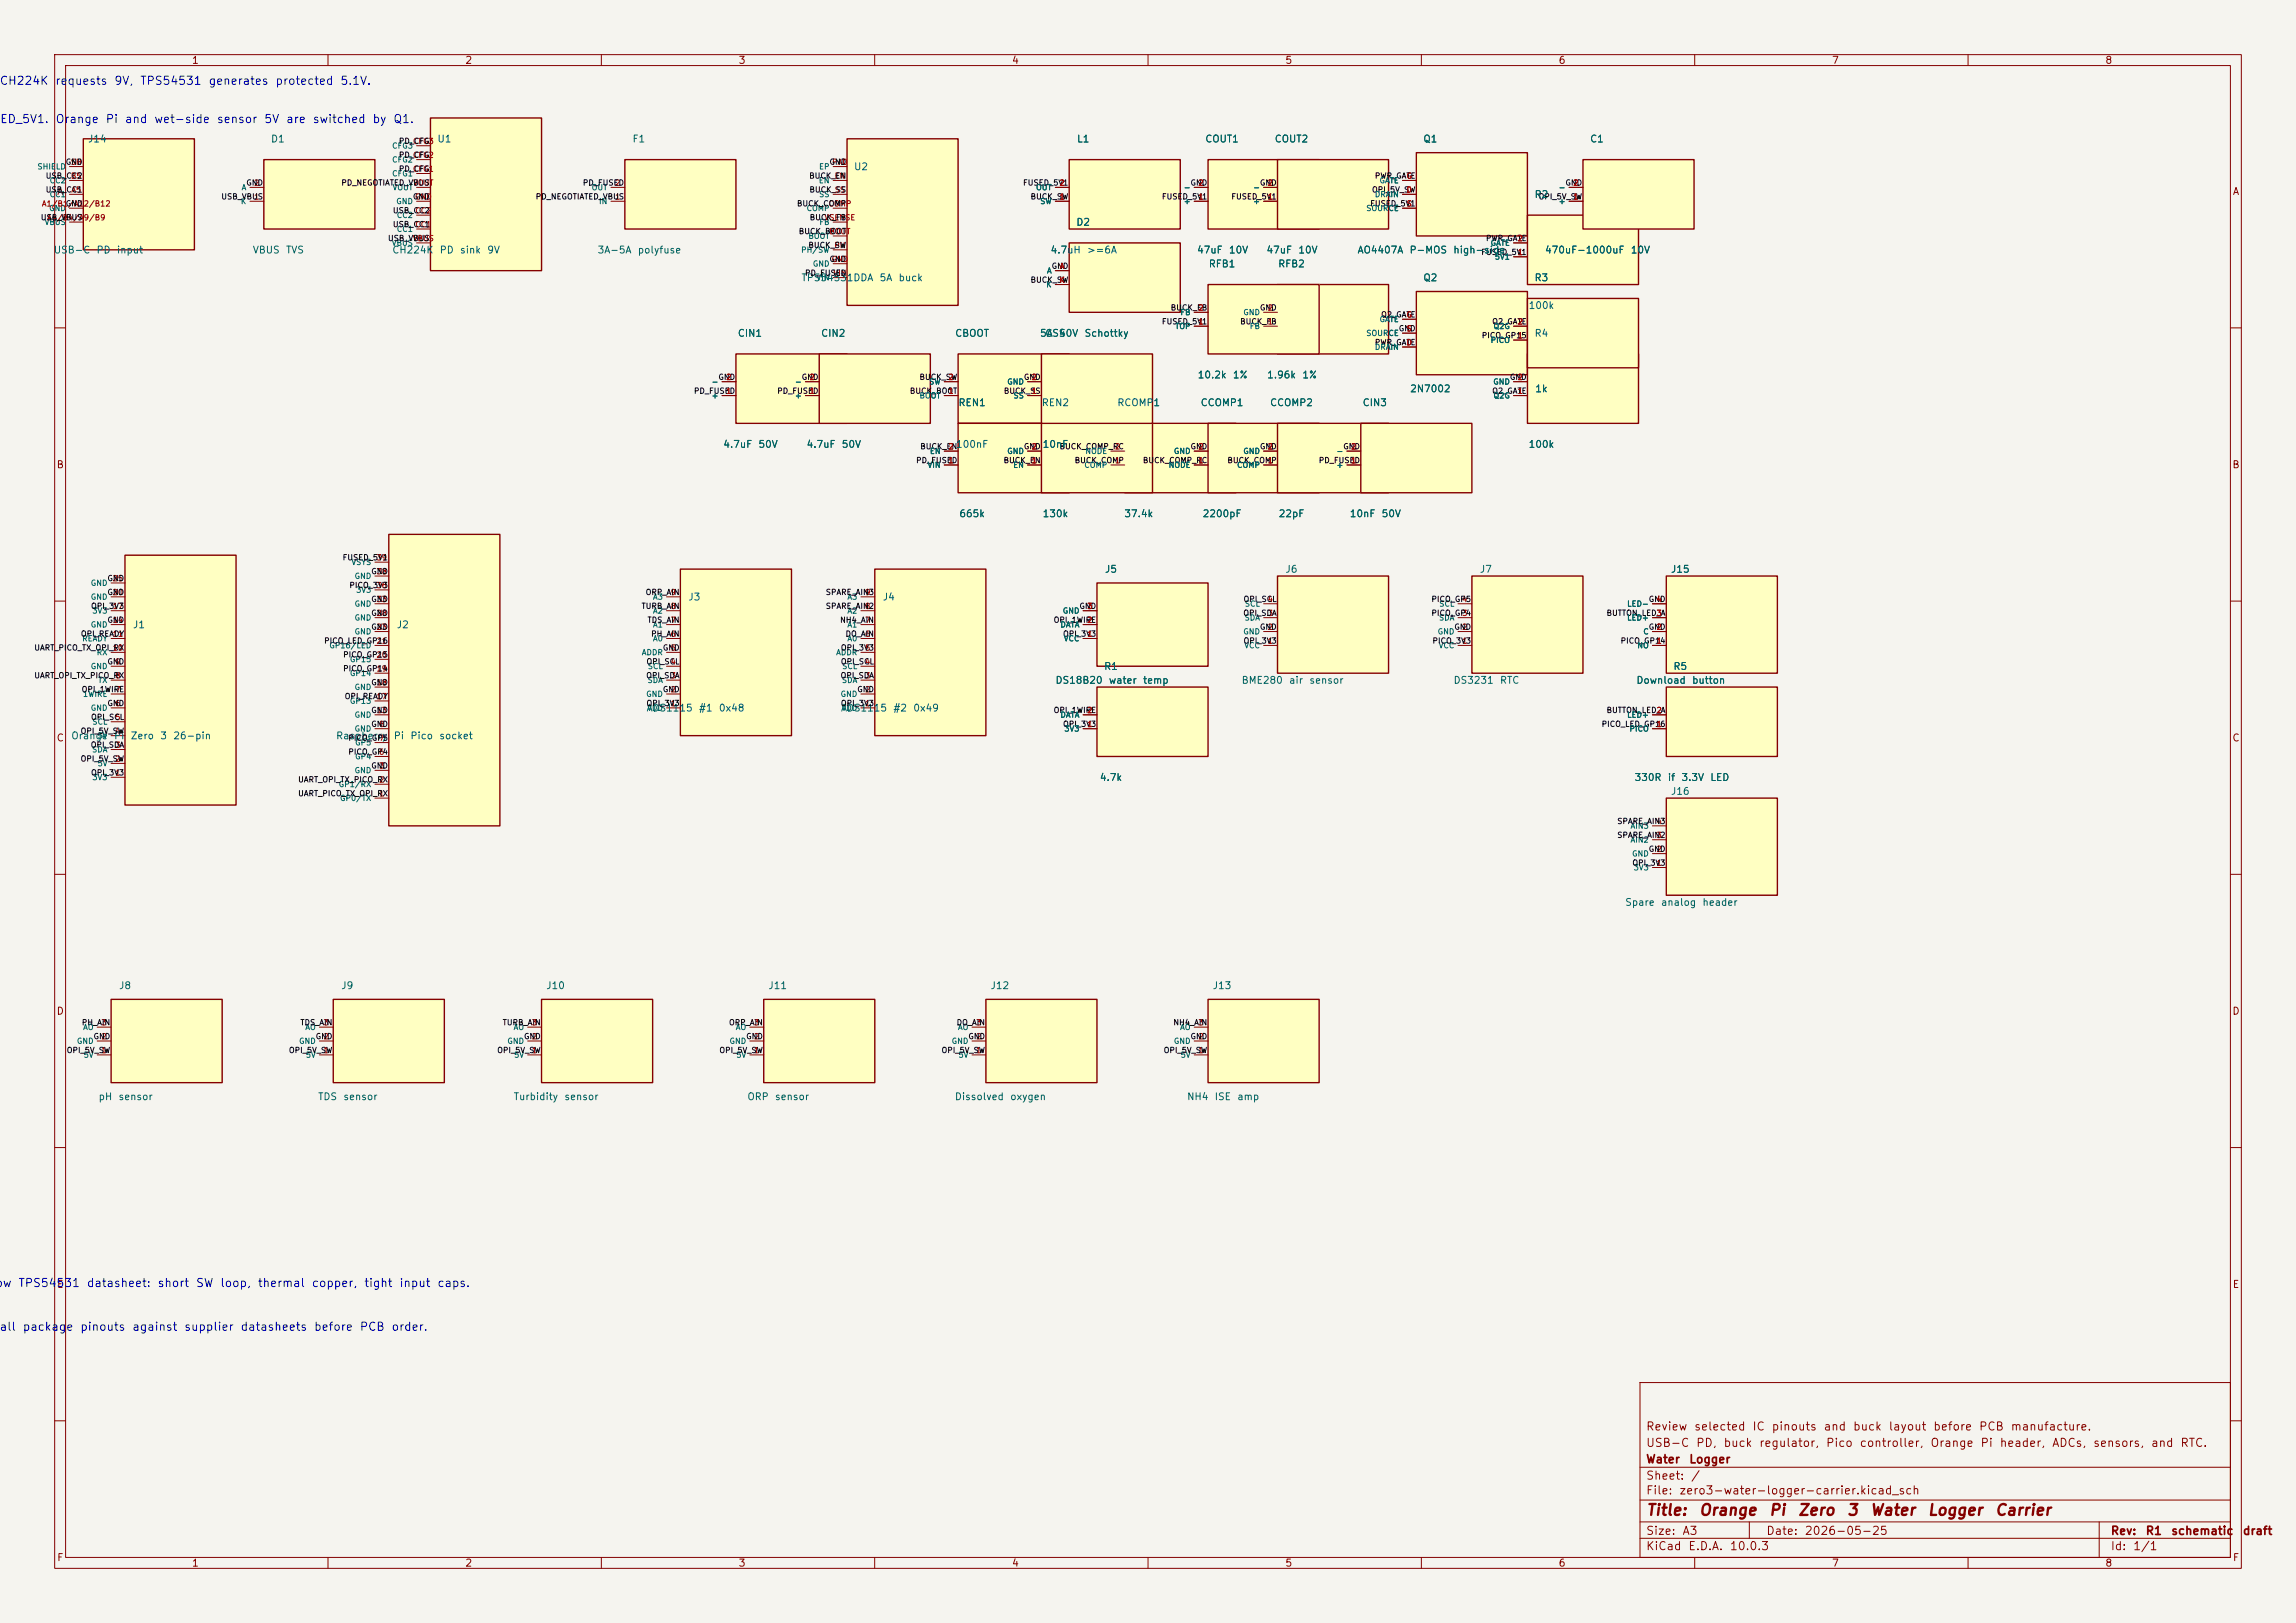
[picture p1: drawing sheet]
<svg xmlns="http://www.w3.org/2000/svg" width="420mm" height="297mm" viewBox="0 0 420 297" stroke-linecap="round" stroke-linejoin="round" font-family="sans-serif">
<defs><g id="words">
<g font-size="2" fill="#840000">
<text x="301" y="277.8">Title:</text>
<text x="310.7" y="277.8">Orange</text>
<text x="323.5" y="277.8">Pi</text>
<text x="328.7" y="277.8">Zero</text>
<text x="337.7" y="277.8">3</text>
<text x="342" y="277.8">Water</text>
<text x="352.5" y="277.8">Logger</text>
<text x="364.8" y="277.8">Carrier</text>
</g>
<g font-size="1.5" fill="#0000c2">
<text x="-.2" y="15.9">CH224K</text>
<text x="10" y="15.9">requests</text>
<text x="20.8" y="15.9">9V,</text>
<text x="25.5" y="15.9">TPS54531</text>
<text x="38" y="15.9">generates</text>
<text x="50.3" y="15.9">protected</text>
<text x="62.1" y="15.9">5.1V.</text>
<text x="-.1" y="22.9">ED_5V1.</text>
<text x="10.1" y="22.9">Orange</text>
<text x="19.2" y="22.9">Pi</text>
<text x="22.7" y="22.9">and</text>
<text x="28.1" y="22.9">wet-side</text>
<text x="39.6" y="22.9">sensor</text>
<text x="48.2" y="22.9">5V</text>
<text x="52.2" y="22.9">are</text>
<text x="57.1" y="22.9">switched</text>
<text x="68" y="22.9">by</text>
<text x="71.8" y="22.9">Q1.</text>
<text x="-1" y="235.9">ow</text>
<text x="3.3" y="235.9">TPS54531</text>
<text x="15.8" y="235.9">datasheet:</text>
<text x="28.7" y="235.9">short</text>
<text x="35.7" y="235.9">SW</text>
<text x="40.2" y="235.9">loop,</text>
<text x="47" y="235.9">thermal</text>
<text x="56.9" y="235.9">copper,</text>
<text x="66.5" y="235.9">tight</text>
<text x="72.9" y="235.9">input</text>
<text x="79.9" y="235.9">caps.</text>
<text x="-.2" y="243.9">all</text>
<text x="4" y="243.9">package</text>
<text x="14.6" y="243.9">pinouts</text>
<text x="24.1" y="243.9">against</text>
<text x="33.6" y="243.9">supplier</text>
<text x="43.9" y="243.9">datasheets</text>
<text x="57.3" y="243.9">before</text>
<text x="65.7" y="243.9">PCB</text>
<text x="71.5" y="243.9">order.</text>
</g>
<g font-size="1.5" fill="#840000">
<text x="301" y="262.1">Review</text>
<text x="309.8" y="262.1">selected</text>
<text x="320.4" y="262.1">IC</text>
<text x="324" y="262.1">pinouts</text>
<text x="333.5" y="262.1">and</text>
<text x="338.8" y="262.1">buck</text>
<text x="345.4" y="262.1">layout</text>
<text x="353.5" y="262.1">before</text>
<text x="361.9" y="262.1">PCB</text>
<text x="367.7" y="262.1">manufacture.</text>
<text x="301" y="268.1">Water</text>
<text x="301" y="265.1">USB-C</text>
<text x="308.9" y="268.1">Logger</text>
<text x="310.1" y="265.1">PD,</text>
<text x="315.2" y="265.1">buck</text>
<text x="321.7" y="265.1">regulator,</text>
<text x="333.9" y="265.1">Pico</text>
<text x="340.1" y="265.1">controller,</text>
<text x="353" y="265.1">Orange</text>
<text x="362.2" y="265.1">Pi</text>
<text x="365.7" y="265.1">header,</text>
<text x="375.3" y="265.1">ADCs,</text>
<text x="382.8" y="265.1">sensors,</text>
<text x="393.4" y="265.1">and</text>
<text x="398.7" y="265.1">RTC.</text>
<text x="301" y="273.8">File:</text>
<text x="301" y="271.1">Sheet:</text>
<text x="307.1" y="273.8">zero3-water-logger-carrier.kicad_sch</text>
<text x="309.2" y="271.1">/</text>
<text x="301" y="281.2">Size:</text>
<text x="307.6" y="281.2">A3</text>
<text x="323" y="281.2">Date:</text>
<text x="330" y="281.2">2026-05-25</text>
<text x="386" y="281.2">Rev:</text>
<text x="392.4" y="281.2">R1</text>
<text x="397" y="281.2">schematic</text>
<text x="410.1" y="281.2">draft</text>
<text x="301" y="284">KiCad</text>
<text x="308.7" y="284">E.D.A.</text>
<text x="316.3" y="284">10.0.3</text>
<text x="386" y="284">Id:</text>
<text x="390.1" y="284">1/1</text>
</g>
<g font-size="1.3" fill="#840000">
<text x="35" y="12">1</text>
<text x="85" y="12">2</text>
<text x="135" y="12">3</text>
<text x="185" y="12">4</text>
<text x="235" y="12">5</text>
<text x="285" y="12">6</text>
<text x="335" y="12">7</text>
<text x="385" y="12">8</text>
<text x="10.3" y="36">A</text>
<text x="408.3" y="36">A</text>
<text x="10.3" y="86">B</text>
<text x="408.2" y="86">B</text>
<text x="10.3" y="136">C</text>
<text x="408.2" y="136">C</text>
<text x="10.3" y="186">D</text>
<text x="408.2" y="186">D</text>
<text x="10.3" y="236">E</text>
<text x="408.3" y="236">E</text>
<text x="10.3" y="286">F</text>
<text x="35" y="287">1</text>
<text x="85" y="287">2</text>
<text x="135" y="287">3</text>
<text x="185" y="287">4</text>
<text x="235" y="287">5</text>
<text x="285" y="287">6</text>
<text x="335" y="287">7</text>
<text x="385" y="287">8</text>
<text x="408.3" y="286">F</text>
</g>
<g font-size="1.3" fill="#006464">
<text x="16" y="26.4">J14</text>
<text x="49.5" y="26.4">D1</text>
<text x="79.9" y="26.4">U1</text>
<text x="115.6" y="26.4">F1</text>
<text x="196.9" y="26.4">L1</text>
<text x="220.4" y="26.4">COUT1</text>
<text x="233.1" y="26.4">COUT2</text>
<text x="260.2" y="26.4">Q1</text>
<text x="290.8" y="26.4">C1</text>
<text x="156.1" y="31.5">U2</text>
<text x="196.8" y="41.6">D2</text>
<text x="280.6" y="36.5">R2</text>
<text x="9.7" y="46.7">USB-C</text>
<text x="17.5" y="46.7">PD</text>
<text x="21.3" y="46.7">input</text>
<text x="46.1" y="46.7">VBUS</text>
<text x="52.2" y="46.7">TVS</text>
<text x="71.7" y="46.7">CH224K</text>
<text x="80.3" y="46.7">PD</text>
<text x="84" y="46.7">sink</text>
<text x="89" y="46.7">9V</text>
<text x="109.2" y="46.7">3A-5A</text>
<text x="116.5" y="46.7">polyfuse</text>
<text x="192.1" y="46.7">4.7uH</text>
<text x="198.7" y="46.7">&gt;=6A</text>
<text x="218.9" y="46.7">47uF</text>
<text x="224.7" y="46.7">10V</text>
<text x="231.6" y="46.7">47uF</text>
<text x="237.4" y="46.7">10V</text>
<text x="248.2" y="46.7">AO4407A</text>
<text x="257.7" y="46.7">P-MOS</text>
<text x="265.7" y="46.7">high-side</text>
<text x="282.5" y="46.7">470uF-1000uF</text>
<text x="298.2" y="46.7">10V</text>
<text x="146.5" y="51.8">TPS54531DDA</text>
<text x="160.8" y="51.8">5A</text>
<text x="164.3" y="51.8">buck</text>
<text x="221" y="49.2">RFB1</text>
<text x="233.7" y="49.2">RFB2</text>
<text x="260.2" y="51.8">Q2</text>
<text x="280.6" y="51.8">R3</text>
<text x="279.5" y="56.9">100k</text>
<text x="134.9" y="61.9">CIN1</text>
<text x="150.1" y="61.9">CIN2</text>
<text x="174.6" y="61.9">CBOOT</text>
<text x="190.1" y="61.9">5A</text>
<text x="191.1" y="61.9">CSS</text>
<text x="193.6" y="61.9">40V</text>
<text x="198.3" y="61.9">Schottky</text>
<text x="280.6" y="61.9">R4</text>
<text x="219" y="69.6">10.2k</text>
<text x="225.4" y="69.6">1%</text>
<text x="231.7" y="69.6">1.96k</text>
<text x="238.1" y="69.6">1%</text>
<text x="175.2" y="74.6">REN1</text>
<text x="190.5" y="74.6">REN2</text>
<text x="204.3" y="74.6">RCOMP1</text>
<text x="219.5" y="74.6">CCOMP1</text>
<text x="232.2" y="74.6">CCOMP2</text>
<text x="249.2" y="74.6">CIN3</text>
<text x="257.8" y="72.1">2N7002</text>
<text x="280.7" y="72.1">1k</text>
<text x="132.2" y="82.3">4.7uF</text>
<text x="138.6" y="82.3">50V</text>
<text x="147.4" y="82.3">4.7uF</text>
<text x="153.9" y="82.3">50V</text>
<text x="174.8" y="82.3">100nF</text>
<text x="190.6" y="82.3">10nF</text>
<text x="279.5" y="82.3">100k</text>
<text x="175.4" y="95">665k</text>
<text x="190.6" y="95">130k</text>
<text x="205.5" y="95">37.4k</text>
<text x="219.9" y="95">2200pF</text>
<text x="233.8" y="95">22pF</text>
<text x="246.8" y="95">10nF</text>
<text x="252.6" y="95">50V</text>
<text x="202" y="105.1">J5</text>
<text x="235" y="105.1">J6</text>
<text x="270.6" y="105.1">J7</text>
<text x="305.5" y="105.1">J15</text>
<text x="125.8" y="110.2">J3</text>
<text x="161.4" y="110.2">J4</text>
<text x="24.2" y="115.3">J1</text>
<text x="72.5" y="115.3">J2</text>
<text x="193" y="125.4">DS18B20</text>
<text x="201.9" y="122.9">R1</text>
<text x="202.7" y="125.4">water</text>
<text x="209" y="125.4">temp</text>
<text x="227" y="125.4">BME280</text>
<text x="235.7" y="125.4">air</text>
<text x="239.4" y="125.4">sensor</text>
<text x="265.8" y="125.4">DS3231</text>
<text x="274.3" y="125.4">RTC</text>
<text x="299.2" y="125.4">Download</text>
<text x="306" y="122.9">R5</text>
<text x="309.4" y="125.4">button</text>
<text x="118.2" y="130.5">ADS1115</text>
<text x="127.7" y="130.5">#1</text>
<text x="131.4" y="130.5">0x48</text>
<text x="153.7" y="130.5">ADS1115</text>
<text x="163.3" y="130.5">#2</text>
<text x="166.9" y="130.5">0x49</text>
<text x="12.9" y="135.6">Orange</text>
<text x="20.8" y="135.6">Pi</text>
<text x="23.8" y="135.6">Zero</text>
<text x="29.2" y="135.6">3</text>
<text x="31.6" y="135.6">26-pin</text>
<text x="61.4" y="135.6">Raspberry</text>
<text x="71.9" y="135.6">Pi</text>
<text x="75" y="135.6">Pico</text>
<text x="80.2" y="135.6">socket</text>
<text x="201.1" y="143.2">4.7k</text>
<text x="298.9" y="143.2">330R</text>
<text x="305" y="143.2">if</text>
<text x="307.5" y="143.2">3.3V</text>
<text x="312.7" y="143.2">LED</text>
<text x="305.5" y="145.8">J16</text>
<text x="297.2" y="166.1">Spare</text>
<text x="303.7" y="166.1">analog</text>
<text x="311.3" y="166.1">header</text>
<text x="21.7" y="181.3">J8</text>
<text x="62.3" y="181.3">J9</text>
<text x="99.8" y="181.3">J10</text>
<text x="140.4" y="181.3">J11</text>
<text x="181.1" y="181.3">J12</text>
<text x="221.7" y="181.3">J13</text>
<text x="17.9" y="201.6">pH</text>
<text x="21.6" y="201.6">sensor</text>
<text x="58.1" y="201.6">TDS</text>
<text x="62.7" y="201.6">sensor</text>
<text x="93.8" y="201.6">Turbidity</text>
<text x="103.1" y="201.6">sensor</text>
<text x="136.6" y="201.6">ORP</text>
<text x="141.6" y="201.6">sensor</text>
<text x="174.6" y="201.6">Dissolved</text>
<text x="184.7" y="201.6">oxygen</text>
<text x="217" y="201.6">NH4</text>
<text x="222.1" y="201.6">ISE</text>
<text x="226.2" y="201.6">amp</text>
</g>
<g font-size="1" fill="#006464">
<text x="71.6" y="30">CFG2</text>
<text x="71.6" y="27.4">CFG3</text>
<text x="6.7" y="31.2">SHIELD</text>
<text x="9" y="33.8">CC2</text>
<text x="44.1" y="35.1">A</text>
<text x="71.6" y="32.5">CFG1</text>
<text x="71.7" y="35.1">VOUT</text>
<text x="108.1" y="35.1">OUT</text>
<text x="149.7" y="33.8">EN</text>
<text x="149.7" y="31.2">EP</text>
<text x="189.4" y="35.1">OUT</text>
<text x="216.4" y="35.1">-</text>
<text x="229.1" y="35.1">-</text>
<text x="252.3" y="33.8">GATE</text>
<text x="285" y="35.1">-</text>
<text x="8.1" y="41.4">VBUS</text>
<text x="8.9" y="38.9">GND</text>
<text x="9" y="36.3">CC1</text>
<text x="44" y="37.6">K</text>
<text x="72.4" y="37.6">GND</text>
<text x="72.5" y="40.1">CC2</text>
<text x="109.5" y="37.6">IN</text>
<text x="147.4" y="38.9">COMP</text>
<text x="149.7" y="36.3">SS</text>
<text x="149.8" y="41.4">FB</text>
<text x="190.2" y="37.6">SW</text>
<text x="216.4" y="37.6">+</text>
<text x="229.1" y="37.6">+</text>
<text x="249.8" y="38.9">SOURCE</text>
<text x="251.4" y="36.3">DRAIN</text>
<text x="285" y="37.6">+</text>
<text x="71.6" y="45.2">VBUS</text>
<text x="72.5" y="42.7">CC1</text>
<text x="146.4" y="46.5">PH/SW</text>
<text x="147.8" y="43.9">BOOT</text>
<text x="272.6" y="45.2">GATE</text>
<text x="273.3" y="47.8">5V1</text>
<text x="148.6" y="49">GND</text>
<text x="149.3" y="51.6">VIN</text>
<text x="191.3" y="52.8">K</text>
<text x="191.4" y="50.3">A</text>
<text x="215.8" y="57.9">FB</text>
<text x="227.3" y="57.9">GND</text>
<text x="252.3" y="59.2">GATE</text>
<text x="214.9" y="60.5">TOP</text>
<text x="228.5" y="60.5">FB</text>
<text x="249.8" y="61.7">SOURCE</text>
<text x="251.4" y="64.3">DRAIN</text>
<text x="272.6" y="63">PICO</text>
<text x="273.1" y="60.5">Q2G</text>
<text x="130.1" y="70.6">-</text>
<text x="145.3" y="70.6">-</text>
<text x="169.9" y="70.6">SW</text>
<text x="184.1" y="70.6">GND</text>
<text x="273" y="70.6">GND</text>
<text x="130.1" y="73.2">+</text>
<text x="145.3" y="73.2">+</text>
<text x="168.1" y="73.2">BOOT</text>
<text x="185.3" y="73.2">SS</text>
<text x="273.1" y="73.2">Q2G</text>
<text x="170" y="83.3">EN</text>
<text x="184.1" y="83.3">GND</text>
<text x="198.4" y="83.3">NODE</text>
<text x="214.6" y="83.3">GND</text>
<text x="227.3" y="83.3">GND</text>
<text x="244.4" y="83.3">-</text>
<text x="169.6" y="85.9">VIN</text>
<text x="185.2" y="85.9">EN</text>
<text x="198.2" y="85.9">COMP</text>
<text x="213.7" y="85.9">NODE</text>
<text x="226.2" y="85.9">COMP</text>
<text x="244.4" y="85.9">+</text>
<text x="16.5" y="107.4">GND</text>
<text x="64.2" y="103.6">VSYS</text>
<text x="64.8" y="106.2">GND</text>
<text x="16.5" y="110">GND</text>
<text x="16.8" y="112.5">3V3</text>
<text x="64.8" y="113.8">GND</text>
<text x="64.8" y="111.3">GND</text>
<text x="65.1" y="108.7">3V3</text>
<text x="119.3" y="112.5">A2</text>
<text x="119.3" y="110">A3</text>
<text x="154.9" y="112.5">A2</text>
<text x="154.9" y="110">A3</text>
<text x="194.3" y="112.5">GND</text>
<text x="227.6" y="113.8">SDA</text>
<text x="227.6" y="111.3">SCL</text>
<text x="263.1" y="113.8">SDA</text>
<text x="263.2" y="111.3">SCL</text>
<text x="297.5" y="113.8">LED+</text>
<text x="297.5" y="111.3">LED-</text>
<text x="14.9" y="117.6">READY</text>
<text x="16.5" y="115.1">GND</text>
<text x="60.1" y="118.9">GP16/LED</text>
<text x="64.8" y="116.3">GND</text>
<text x="119.3" y="117.6">A0</text>
<text x="119.3" y="115.1">A1</text>
<text x="154.9" y="117.6">A0</text>
<text x="154.9" y="115.1">A1</text>
<text x="193.9" y="115.1">DATA</text>
<text x="194.5" y="117.6">VCC</text>
<text x="227.3" y="116.3">GND</text>
<text x="227.5" y="118.9">VCC</text>
<text x="262.9" y="116.3">GND</text>
<text x="263.1" y="118.9">VCC</text>
<text x="299.4" y="118.9">NO</text>
<text x="300.5" y="116.3">C</text>
<text x="16.5" y="122.7">GND</text>
<text x="17.6" y="120.1">RX</text>
<text x="17.8" y="125.2">TX</text>
<text x="63.9" y="124">GP14</text>
<text x="63.9" y="121.4">GP15</text>
<text x="117.3" y="120.1">ADDR</text>
<text x="118.3" y="125.2">SDA</text>
<text x="118.4" y="122.7">SCL</text>
<text x="152.9" y="120.1">ADDR</text>
<text x="153.9" y="125.2">SDA</text>
<text x="154" y="122.7">SCL</text>
<text x="15.1" y="127.8">1WIRE</text>
<text x="16.5" y="130.3">GND</text>
<text x="63.9" y="129">GP13</text>
<text x="64.8" y="131.6">GND</text>
<text x="64.8" y="126.5">GND</text>
<text x="118.1" y="127.8">GND</text>
<text x="118.3" y="130.3">VDD</text>
<text x="153.7" y="127.8">GND</text>
<text x="153.9" y="130.3">VDD</text>
<text x="193.9" y="131.6">DATA</text>
<text x="297.5" y="131.6">LED+</text>
<text x="16.7" y="137.9">SDA</text>
<text x="16.8" y="132.8">SCL</text>
<text x="17.7" y="135.4">5V</text>
<text x="64.8" y="134.1">GND</text>
<text x="64.9" y="136.7">GP5</text>
<text x="194.6" y="134.1">3V3</text>
<text x="298" y="134.1">PICO</text>
<text x="16.8" y="143">3V3</text>
<text x="17.7" y="140.5">5V</text>
<text x="64.8" y="141.7">GND</text>
<text x="64.9" y="139.2">GP4</text>
<text x="61.9" y="144.3">GP1/RX</text>
<text x="62.1" y="146.8">GP0/TX</text>
<text x="298.2" y="154.4">AIN2</text>
<text x="298.2" y="151.9">AIN3</text>
<text x="298.4" y="157">GND</text>
<text x="298.7" y="159.5">3V3</text>
<text x="14" y="191.3">GND</text>
<text x="15.1" y="188.7">AO</text>
<text x="54.6" y="191.3">GND</text>
<text x="55.8" y="188.7">AO</text>
<text x="92.7" y="191.3">GND</text>
<text x="93.9" y="188.7">AO</text>
<text x="133.3" y="191.3">GND</text>
<text x="134.5" y="188.7">AO</text>
<text x="174" y="191.3">GND</text>
<text x="175.1" y="188.7">AO</text>
<text x="214.6" y="191.3">GND</text>
<text x="215.8" y="188.7">AO</text>
<text x="15.2" y="193.8">5V</text>
<text x="55.8" y="193.8">5V</text>
<text x="93.9" y="193.8">5V</text>
<text x="134.6" y="193.8">5V</text>
<text x="175.2" y="193.8">5V</text>
<text x="215.9" y="193.8">5V</text>
</g>
<g font-size="1" fill="#0f0f0f">
<text x="72.9" y="29.1">PD_CFG</text>
<text x="72.9" y="26.6">PD_CFG</text>
<text x="8.3" y="35.5">USB_CC1</text>
<text x="8.3" y="32.9">USB_CC2</text>
<text x="11.9" y="30.4">GND</text>
<text x="45" y="34.2">GND</text>
<text x="62.3" y="34.2">PD_NEGOTIATED_VBUS</text>
<text x="72.9" y="31.7">PD_CFG</text>
<text x="106.5" y="34.2">PD_FUSED</text>
<text x="147.9" y="32.9">BUCK_EN</text>
<text x="148" y="35.5">BUCK_SS</text>
<text x="151.6" y="30.4">GND</text>
<text x="187" y="34.2">FUSED_5V1</text>
<text x="217.7" y="34.2">GND</text>
<text x="230.4" y="34.2">GND</text>
<text x="250.9" y="35.5">OPI_5V_SW</text>
<text x="251.4" y="32.9">PWR_GATE</text>
<text x="286.3" y="34.2">GND</text>
<text x="7.4" y="40.5">USB_VBUS</text>
<text x="11.9" y="38">GND</text>
<text x="40.4" y="36.7">USB_VBUS</text>
<text x="71.8" y="41.8">USB_CC1</text>
<text x="71.8" y="39.3">USB_CC2</text>
<text x="75.4" y="36.7">GND</text>
<text x="97.9" y="36.7">PD_NEGOTIATED_VBUS</text>
<text x="145.7" y="38">BUCK_COMP</text>
<text x="148" y="40.5">BUCK_FB</text>
<text x="188.4" y="36.7">BUCK_SW</text>
<text x="212.4" y="36.7">FUSED_5V1</text>
<text x="225.1" y="36.7">FUSED_5V1</text>
<text x="250.5" y="38">FUSED_5V1</text>
<text x="281.4" y="36.7">OPI_5V_SW</text>
<text x="70.9" y="44.4">USB_VBUS</text>
<text x="146" y="43.1">BUCK_BOOT</text>
<text x="147.8" y="45.6">BUCK_SW</text>
<text x="270.9" y="46.9">FUSED_5V1</text>
<text x="271.7" y="44.4">PWR_GATE</text>
<text x="147.2" y="50.7">PD_FUSED</text>
<text x="151.6" y="48.2">GND</text>
<text x="188.4" y="52">BUCK_SW</text>
<text x="192.3" y="49.4">GND</text>
<text x="212.4" y="59.6">FUSED_5V1</text>
<text x="214.1" y="57.1">BUCK_FB</text>
<text x="226.8" y="59.6">BUCK_FB</text>
<text x="230.4" y="57.1">GND</text>
<text x="252.5" y="58.3">Q2_GATE</text>
<text x="272.9" y="59.6">Q2_GATE</text>
<text x="251.4" y="63.4">PWR_GATE</text>
<text x="255.8" y="60.9">GND</text>
<text x="271" y="62.1">PICO_GP15</text>
<text x="131.3" y="69.8">GND</text>
<text x="146.6" y="69.8">GND</text>
<text x="168.1" y="69.8">BUCK_SW</text>
<text x="187.2" y="69.8">GND</text>
<text x="276.1" y="69.8">GND</text>
<text x="126.8" y="72.3">PD_FUSED</text>
<text x="142.1" y="72.3">PD_FUSED</text>
<text x="166.3" y="72.3">BUCK_BOOT</text>
<text x="183.5" y="72.3">BUCK_SS</text>
<text x="272.9" y="72.3">Q2_GATE</text>
<text x="168.2" y="82.5">BUCK_EN</text>
<text x="187.2" y="82.5">GND</text>
<text x="193.7" y="82.5">BUCK_COMP_RC</text>
<text x="217.7" y="82.5">GND</text>
<text x="230.4" y="82.5">GND</text>
<text x="245.6" y="82.5">GND</text>
<text x="167.5" y="85">PD_FUSED</text>
<text x="183.5" y="85">BUCK_EN</text>
<text x="196.5" y="85">BUCK_COMP</text>
<text x="209" y="85">BUCK_COMP_RC</text>
<text x="224.4" y="85">BUCK_COMP</text>
<text x="241.1" y="85">PD_FUSED</text>
<text x="19.6" y="106.6">GND</text>
<text x="62.6" y="102.8">FUSED_5V1</text>
<text x="63.8" y="107.9">PICO_3V3</text>
<text x="67.8" y="105.3">GND</text>
<text x="16.6" y="111.7">OPI_3V3</text>
<text x="19.6" y="109.1">GND</text>
<text x="67.8" y="112.9">GND</text>
<text x="67.8" y="110.4">GND</text>
<text x="117.3" y="111.7">TURB_AIN</text>
<text x="118" y="109.1">ORP_AIN</text>
<text x="151" y="111.7">SPARE_AIN2</text>
<text x="151" y="109.1">SPARE_AIN3</text>
<text x="197.4" y="111.7">GND</text>
<text x="227.3" y="112.9">OPI_SDA</text>
<text x="227.4" y="110.4">OPI_SCL</text>
<text x="261.7" y="112.9">PICO_GP4</text>
<text x="261.7" y="110.4">PICO_GP5</text>
<text x="293.8" y="112.9">BUTTON_LED_A</text>
<text x="301.5" y="110.4">GND</text>
<text x="6.2" y="119.3">UART_PICO_TX_OPI_RX</text>
<text x="14.7" y="116.7">OPI_READY</text>
<text x="19.6" y="114.2">GND</text>
<text x="59.2" y="118">PICO_LED_GP16</text>
<text x="67.8" y="115.5">GND</text>
<text x="118.3" y="114.2">TDS_AIN</text>
<text x="119" y="116.7">PH_AIN</text>
<text x="121.2" y="119.3">GND</text>
<text x="153.6" y="114.2">NH4_AIN</text>
<text x="153.7" y="119.3">OPI_3V3</text>
<text x="154.6" y="116.7">DO_AIN</text>
<text x="192.6" y="114.2">OPI_1WIRE</text>
<text x="194.4" y="116.7">OPI_3V3</text>
<text x="227.4" y="118">OPI_3V3</text>
<text x="230.4" y="115.5">GND</text>
<text x="261.9" y="118">PICO_3V3</text>
<text x="265.9" y="115.5">GND</text>
<text x="296.4" y="118">PICO_GP14</text>
<text x="301.5" y="115.5">GND</text>
<text x="6.2" y="124.4">UART_OPI_TX_PICO_RX</text>
<text x="19.6" y="121.8">GND</text>
<text x="62.7" y="123.1">PICO_GP14</text>
<text x="62.7" y="120.6">PICO_GP15</text>
<text x="67.8" y="125.6">GND</text>
<text x="118.1" y="124.4">OPI_SDA</text>
<text x="118.2" y="121.8">OPI_SCL</text>
<text x="153.7" y="124.4">OPI_SDA</text>
<text x="153.7" y="121.8">OPI_SCL</text>
<text x="14.8" y="126.9">OPI_1WIRE</text>
<text x="16.6" y="132">OPI_SCL</text>
<text x="19.6" y="129.4">GND</text>
<text x="63" y="128.2">OPI_READY</text>
<text x="67.8" y="130.7">GND</text>
<text x="118.2" y="129.4">OPI_3V3</text>
<text x="121.2" y="126.9">GND</text>
<text x="153.7" y="129.4">OPI_3V3</text>
<text x="156.7" y="126.9">GND</text>
<text x="192.6" y="130.7">OPI_1WIRE</text>
<text x="293.8" y="130.7">BUTTON_LED_A</text>
<text x="14.7" y="134.5">OPI_5V_SW</text>
<text x="16.5" y="137.1">OPI_SDA</text>
<text x="63.6" y="135.8">PICO_GP5</text>
<text x="67.8" y="133.3">GND</text>
<text x="194.4" y="133.3">OPI_3V3</text>
<text x="292.9" y="133.3">PICO_LED_GP16</text>
<text x="14.7" y="139.6">OPI_5V_SW</text>
<text x="16.6" y="142.1">OPI_3V3</text>
<text x="54.4" y="143.4">UART_OPI_TX_PICO_RX</text>
<text x="63.6" y="138.3">PICO_GP4</text>
<text x="67.8" y="140.9">GND</text>
<text x="54.4" y="146">UART_PICO_TX_OPI_RX</text>
<text x="295.7" y="153.6">SPARE_AIN2</text>
<text x="295.7" y="151">SPARE_AIN3</text>
<text x="298.5" y="158.7">OPI_3V3</text>
<text x="301.5" y="156.1">GND</text>
<text x="14.9" y="187.9">PH_AIN</text>
<text x="17" y="190.4">GND</text>
<text x="54.8" y="187.9">TDS_AIN</text>
<text x="57.7" y="190.4">GND</text>
<text x="91.9" y="187.9">TURB_AIN</text>
<text x="95.8" y="190.4">GND</text>
<text x="133.3" y="187.9">ORP_AIN</text>
<text x="136.4" y="190.4">GND</text>
<text x="174.9" y="187.9">DO_AIN</text>
<text x="177" y="190.4">GND</text>
<text x="214.5" y="187.9">NH4_AIN</text>
<text x="217.7" y="190.4">GND</text>
<text x="12.1" y="192.9">OPI_5V_SW</text>
<text x="52.8" y="192.9">OPI_5V_SW</text>
<text x="90.9" y="192.9">OPI_5V_SW</text>
<text x="131.5" y="192.9">OPI_5V_SW</text>
<text x="172.1" y="192.9">OPI_5V_SW</text>
<text x="212.8" y="192.9">OPI_5V_SW</text>
</g>
<g font-size="1" fill="#a90000">
<text x="75.4" y="29.1">CFG2</text>
<text x="75.4" y="26.6">CFG3</text>
<text x="12.8" y="30.4">SH</text>
<text x="12.9" y="32.9">B5</text>
<text x="12.9" y="35.5">A5</text>
<text x="46.4" y="34.2">2</text>
<text x="75.4" y="31.7">CFG1</text>
<text x="75.5" y="34.2">VOUT</text>
<text x="112.4" y="34.2">2</text>
<text x="152.1" y="30.4">PAD</text>
<text x="152.6" y="32.9">EN</text>
<text x="152.6" y="35.5">SS</text>
<text x="193.7" y="34.2">2</text>
<text x="219.1" y="34.2">2</text>
<text x="231.8" y="34.2">2</text>
<text x="257.2" y="35.5">D</text>
<text x="257.2" y="32.9">G</text>
<text x="287.7" y="34.2">2</text>
<text x="7.6" y="38">A1/B1/A12/B12</text>
<text x="8.5" y="40.6">A4/B4/A9/B9</text>
<text x="46.4" y="36.8">1</text>
<text x="75.9" y="41.8">CC1</text>
<text x="75.9" y="39.3">CC2</text>
<text x="112.4" y="36.8">1</text>
<text x="150.7" y="40.6">VSENSE</text>
<text x="151.4" y="38">COMP</text>
<text x="193.7" y="36.8">1</text>
<text x="219.1" y="36.8">1</text>
<text x="231.8" y="36.8">1</text>
<text x="257.2" y="38">S</text>
<text x="287.7" y="36.8">1</text>
<text x="75.4" y="44.4">VBUS</text>
<text x="151.6" y="43.1">BOOT</text>
<text x="152.5" y="45.6">PH</text>
<text x="277.5" y="46.9">1</text>
<text x="277.5" y="44.4">2</text>
<text x="152.4" y="50.7">VIN</text>
<text x="193.7" y="52">K</text>
<text x="193.8" y="49.5">A</text>
<text x="219.1" y="59.6">1</text>
<text x="219.1" y="57.1">2</text>
<text x="231.8" y="59.6">1</text>
<text x="231.8" y="57.1">2</text>
<text x="257.2" y="58.3">G</text>
<text x="277.5" y="59.6">2</text>
<text x="257.2" y="63.4">D</text>
<text x="257.2" y="60.9">S</text>
<text x="277.5" y="62.2">1</text>
<text x="132.7" y="69.8">2</text>
<text x="148" y="69.8">2</text>
<text x="173.4" y="69.8">2</text>
<text x="188.6" y="69.8">2</text>
<text x="277.5" y="69.8">2</text>
<text x="132.7" y="72.3">1</text>
<text x="148" y="72.3">1</text>
<text x="173.4" y="72.3">1</text>
<text x="188.6" y="72.3">1</text>
<text x="277.5" y="72.3">1</text>
<text x="173.4" y="82.5">2</text>
<text x="188.6" y="82.5">2</text>
<text x="203.9" y="82.5">2</text>
<text x="219.1" y="82.5">2</text>
<text x="231.8" y="82.5">2</text>
<text x="247" y="82.5">2</text>
<text x="173.4" y="85">1</text>
<text x="188.6" y="85">1</text>
<text x="203.9" y="85">1</text>
<text x="219.1" y="85">1</text>
<text x="231.8" y="85">1</text>
<text x="247" y="85">1</text>
<text x="20.5" y="106.6">25</text>
<text x="68.8" y="107.9">36</text>
<text x="68.8" y="105.3">38</text>
<text x="68.8" y="102.8">39</text>
<text x="20.5" y="111.7">17</text>
<text x="20.5" y="109.1">20</text>
<text x="68.8" y="113">28</text>
<text x="68.8" y="110.4">33</text>
<text x="122.6" y="111.7">8</text>
<text x="122.6" y="109.1">9</text>
<text x="158.1" y="111.7">8</text>
<text x="158.1" y="109.1">9</text>
<text x="198.8" y="111.7">3</text>
<text x="231.8" y="113">3</text>
<text x="231.8" y="110.4">4</text>
<text x="267.4" y="113">3</text>
<text x="267.4" y="110.4">4</text>
<text x="302.9" y="113">3</text>
<text x="302.9" y="110.4">4</text>
<text x="20.5" y="119.3">10</text>
<text x="20.5" y="116.8">11</text>
<text x="20.5" y="114.2">14</text>
<text x="68.8" y="118">21</text>
<text x="68.8" y="115.5">23</text>
<text x="122.6" y="119.3">5</text>
<text x="122.6" y="116.8">6</text>
<text x="122.6" y="114.2">7</text>
<text x="158.1" y="119.3">5</text>
<text x="158.1" y="116.8">6</text>
<text x="158.1" y="114.2">7</text>
<text x="198.8" y="116.8">1</text>
<text x="198.8" y="114.2">2</text>
<text x="231.8" y="118">1</text>
<text x="231.8" y="115.5">2</text>
<text x="267.4" y="118">1</text>
<text x="267.4" y="115.5">2</text>
<text x="302.9" y="118">1</text>
<text x="302.9" y="115.5">2</text>
<text x="21" y="124.4">8</text>
<text x="21" y="121.8">9</text>
<text x="68.8" y="125.7">18</text>
<text x="68.8" y="123.1">19</text>
<text x="68.8" y="120.6">20</text>
<text x="122.6" y="124.4">3</text>
<text x="122.6" y="121.8">4</text>
<text x="158.1" y="124.4">3</text>
<text x="158.1" y="121.8">4</text>
<text x="21" y="129.5">6</text>
<text x="21" y="126.9">7</text>
<text x="68.8" y="130.7">13</text>
<text x="68.8" y="128.2">17</text>
<text x="122.6" y="129.5">1</text>
<text x="122.6" y="126.9">2</text>
<text x="158.1" y="129.5">1</text>
<text x="158.1" y="126.9">2</text>
<text x="198.8" y="130.7">2</text>
<text x="302.9" y="130.7">2</text>
<text x="21" y="137.1">3</text>
<text x="21" y="134.5">4</text>
<text x="21" y="132">5</text>
<text x="69.2" y="135.8">7</text>
<text x="69.2" y="133.3">8</text>
<text x="198.8" y="133.3">1</text>
<text x="302.9" y="133.3">1</text>
<text x="21" y="142.2">1</text>
<text x="21" y="139.6">2</text>
<text x="69.2" y="143.4">2</text>
<text x="69.2" y="140.9">3</text>
<text x="69.2" y="138.4">6</text>
<text x="69.2" y="146">1</text>
<text x="302.9" y="153.6">3</text>
<text x="302.9" y="151.1">4</text>
<text x="302.9" y="158.7">1</text>
<text x="302.9" y="156.1">2</text>
<text x="18.4" y="190.4">2</text>
<text x="18.4" y="187.9">3</text>
<text x="59.1" y="190.4">2</text>
<text x="59.1" y="187.9">3</text>
<text x="97.2" y="190.4">2</text>
<text x="97.2" y="187.9">3</text>
<text x="137.8" y="190.4">2</text>
<text x="137.8" y="187.9">3</text>
<text x="178.5" y="190.4">2</text>
<text x="178.5" y="187.9">3</text>
<text x="219.1" y="190.4">2</text>
<text x="219.1" y="187.9">3</text>
<text x="18.4" y="193">1</text>
<text x="59.1" y="193">1</text>
<text x="97.2" y="193">1</text>
<text x="137.8" y="193">1</text>
<text x="178.5" y="193">1</text>
<text x="219.1" y="193">1</text>
</g>
</g></defs>
<path d="M0 0h420v297h-420z" fill="#f5f4ef" stroke="#f5f4ef" stroke-width=".18"/>
<g fill="none" stroke="#840000" stroke-width=".18">
<path d="M10 10h400v277h-400zM12 12h396v273h-396zM60 10v2M110 10v2M160 10v2M210 10v2M260 10v2M310 10v2M360 10v2M10 60h2M408 60h2M10 110h2"/>
<path d="M408 110h2M10 160h2M408 160h2M10 210h2M408 210h2M300 253h108v32h-108zM10 260h2M300 278.5h108M300 274.5h108M300 268.5h108M320 278.5v3M384 278.5v6.5"/>
<path d="M408 260h2M60 285v2M110 285v2M160 285v2M210 285v2M260 285v2M300 281.5h108M310 285v2M360 285v2"/>
</g>
<path d="M175.3 64.8h20.3v12.7h-20.3z" fill="#ffffc2"/>
<path d="M175.3 64.8h20.3v12.7h-20.3z" fill="none" stroke="#840000" stroke-width=".25"/>
<path d="M172.7 72.4h2.6M172.7 69.9h2.6" fill="none" stroke="#840000" stroke-width=".18"/>
<path d="M259.1 27.9h20.3v15.3h-20.3z" fill="#ffffc2"/>
<path d="M259.1 27.9h20.3v15.3h-20.3z" fill="none" stroke="#840000" stroke-width=".25"/>
<path d="M256.5 35.6h2.6M256.5 33h2.6M256.5 38.1h2.6" fill="none" stroke="#840000" stroke-width=".18"/>
<path d="M205.7 77.5h20.4v12.7h-20.4z" fill="#ffffc2"/>
<path d="M205.7 77.5h20.4v12.7h-20.4z" fill="none" stroke="#840000" stroke-width=".25"/>
<path d="M203.2 85.1h2.5M203.2 82.6h2.5" fill="none" stroke="#840000" stroke-width=".18"/>
<path d="M175.3 77.5h20.3v12.7h-20.3z" fill="#ffffc2"/>
<path d="M175.3 77.5h20.3v12.7h-20.3z" fill="none" stroke="#840000" stroke-width=".25"/>
<path d="M172.7 85.1h2.6M172.7 82.6h2.6" fill="none" stroke="#840000" stroke-width=".18"/>
<path d="M190.5 77.5h20.3v12.7h-20.3z" fill="#ffffc2"/>
<path d="M190.5 77.5h20.3v12.7h-20.3z" fill="none" stroke="#840000" stroke-width=".25"/>
<path d="M188 85.1h2.5M188 82.6h2.5" fill="none" stroke="#840000" stroke-width=".18"/>
<path d="M195.6 29.2h20.3v12.7h-20.3z" fill="#ffffc2"/>
<path d="M195.6 29.2h20.3v12.7h-20.3z" fill="none" stroke="#840000" stroke-width=".25"/>
<path d="M193 36.8h2.6M193 34.3h2.6" fill="none" stroke="#840000" stroke-width=".18"/>
<path d="M20.3 182.9h20.3v15.2h-20.3z" fill="#ffffc2"/>
<path d="M20.3 182.9h20.3v15.2h-20.3z" fill="none" stroke="#840000" stroke-width=".25"/>
<path d="M17.8 193h2.5M17.8 190.5h2.5M17.8 188h2.5" fill="none" stroke="#840000" stroke-width=".18"/>
<path d="M61 182.9h20.3v15.2h-20.3z" fill="#ffffc2"/>
<path d="M61 182.9h20.3v15.2h-20.3z" fill="none" stroke="#840000" stroke-width=".25"/>
<path d="M58.4 193h2.6M58.4 190.5h2.6M58.4 188h2.6" fill="none" stroke="#840000" stroke-width=".18"/>
<path d="M71.1 97.8h20.3v53.3h-20.3z" fill="#ffffc2"/>
<path d="M71.1 97.8h20.3v53.3h-20.3z" fill="none" stroke="#840000" stroke-width=".25"/>
<g fill="none" stroke="#840000" stroke-width=".18">
<path d="M68.6 118.1h2.5M68.6 115.6h2.5M68.6 113h2.5M68.6 110.5h2.5M68.6 108h2.5M68.6 105.4h2.5M68.6 102.9h2.5M68.6 138.4h2.5M68.6 135.9h2.5M68.6 133.4h2.5M68.6 130.8h2.5M68.6 128.3h2.5"/>
<path d="M68.6 125.7h2.5M68.6 123.2h2.5M68.6 120.7h2.5M68.6 146.1h2.5M68.6 143.5h2.5M68.6 141h2.5"/>
</g>
<path d="M190.5 64.8h20.3v12.7h-20.3z" fill="#ffffc2"/>
<path d="M190.5 64.8h20.3v12.7h-20.3z" fill="none" stroke="#840000" stroke-width=".25"/>
<path d="M188 72.4h2.5M188 69.9h2.5" fill="none" stroke="#840000" stroke-width=".18"/>
<path d="M221 77.5h20.3v12.7h-20.3z" fill="#ffffc2"/>
<path d="M221 77.5h20.3v12.7h-20.3z" fill="none" stroke="#840000" stroke-width=".25"/>
<path d="M218.4 85.1h2.6M218.4 82.6h2.6" fill="none" stroke="#840000" stroke-width=".18"/>
<path d="M180.3 182.9h20.4v15.2h-20.4z" fill="#ffffc2"/>
<path d="M180.3 182.9h20.4v15.2h-20.4z" fill="none" stroke="#840000" stroke-width=".25"/>
<path d="M177.8 193h2.5M177.8 190.5h2.5M177.8 188h2.5" fill="none" stroke="#840000" stroke-width=".18"/>
<path d="M160 104.1h20.3v30.5h-20.3z" fill="#ffffc2"/>
<path d="M160 104.1h20.3v30.5h-20.3z" fill="none" stroke="#840000" stroke-width=".25"/>
<path d="M157.5 119.4h2.5M157.5 116.8h2.5M157.5 114.3h2.5M157.5 111.8h2.5M157.5 109.2h2.5M157.5 129.5h2.5M157.5 127h2.5M157.5 124.5h2.5M157.5 121.9h2.5" fill="none" stroke="#840000" stroke-width=".18"/>
<path d="M200.7 106.7h20.3v15.2h-20.3z" fill="#ffffc2"/>
<path d="M200.7 106.7h20.3v15.2h-20.3z" fill="none" stroke="#840000" stroke-width=".25"/>
<path d="M198.1 116.8h2.6M198.1 114.3h2.6M198.1 111.8h2.6" fill="none" stroke="#840000" stroke-width=".18"/>
<path d="M259.1 53.3h20.3v15.3h-20.3z" fill="#ffffc2"/>
<path d="M259.1 53.3h20.3v15.3h-20.3z" fill="none" stroke="#840000" stroke-width=".25"/>
<path d="M256.5 58.4h2.6M256.5 63.5h2.6M256.5 61h2.6" fill="none" stroke="#840000" stroke-width=".18"/>
<path d="M200.7 125.7h20.3v12.7h-20.3z" fill="#ffffc2"/>
<path d="M200.7 125.7h20.3v12.7h-20.3z" fill="none" stroke="#840000" stroke-width=".25"/>
<path d="M198.1 133.4h2.6M198.1 130.8h2.6" fill="none" stroke="#840000" stroke-width=".18"/>
<path d="M221 182.9h20.3v15.2h-20.3z" fill="#ffffc2"/>
<path d="M221 182.9h20.3v15.2h-20.3z" fill="none" stroke="#840000" stroke-width=".25"/>
<path d="M218.4 193h2.6M218.4 190.5h2.6M218.4 188h2.6" fill="none" stroke="#840000" stroke-width=".18"/>
<path d="M233.7 77.5h20.3v12.7h-20.3z" fill="#ffffc2"/>
<path d="M233.7 77.5h20.3v12.7h-20.3z" fill="none" stroke="#840000" stroke-width=".25"/>
<path d="M231.1 85.1h2.6M231.1 82.6h2.6" fill="none" stroke="#840000" stroke-width=".18"/>
<path d="M22.9 101.6h20.3v45.7h-20.3z" fill="#ffffc2"/>
<path d="M22.9 101.6h20.3v45.7h-20.3z" fill="none" stroke="#840000" stroke-width=".25"/>
<g fill="none" stroke="#840000" stroke-width=".18">
<path d="M20.3 119.4h2.6M20.3 116.8h2.6M20.3 114.3h2.6M20.3 111.8h2.6M20.3 109.2h2.6M20.3 106.7h2.6M20.3 139.7h2.6M20.3 137.2h2.6M20.3 134.6h2.6M20.3 132.1h2.6M20.3 129.5h2.6M20.3 127h2.6"/>
<path d="M20.3 124.5h2.6M20.3 121.9h2.6M20.3 142.2h2.6"/>
</g>
<path d="M248.9 77.5h20.3v12.7h-20.3z" fill="#ffffc2"/>
<path d="M248.9 77.5h20.3v12.7h-20.3z" fill="none" stroke="#840000" stroke-width=".25"/>
<path d="M246.4 85.1h2.5M246.4 82.6h2.5" fill="none" stroke="#840000" stroke-width=".18"/>
<path d="M195.6 44.5h20.3v12.7h-20.3z" fill="#ffffc2"/>
<path d="M195.6 44.5h20.3v12.7h-20.3z" fill="none" stroke="#840000" stroke-width=".25"/>
<path d="M193 49.5h2.6M193 52.1h2.6" fill="none" stroke="#840000" stroke-width=".18"/>
<path d="M99.1 182.9h20.3v15.2h-20.3z" fill="#ffffc2"/>
<path d="M99.1 182.9h20.3v15.2h-20.3z" fill="none" stroke="#840000" stroke-width=".25"/>
<path d="M96.5 193h2.6M96.5 190.5h2.6M96.5 188h2.6" fill="none" stroke="#840000" stroke-width=".18"/>
<path d="M139.7 182.9h20.3v15.2h-20.3z" fill="#ffffc2"/>
<path d="M139.7 182.9h20.3v15.2h-20.3z" fill="none" stroke="#840000" stroke-width=".25"/>
<path d="M137.2 193h2.5M137.2 190.5h2.5M137.2 188h2.5" fill="none" stroke="#840000" stroke-width=".18"/>
<path d="M233.7 52.1h20.3v12.7h-20.3z" fill="#ffffc2"/>
<path d="M233.7 52.1h20.3v12.7h-20.3z" fill="none" stroke="#840000" stroke-width=".25"/>
<path d="M231.1 59.7h2.6M231.1 57.2h2.6" fill="none" stroke="#840000" stroke-width=".18"/>
<path d="M221 29.2h20.3v12.7h-20.3z" fill="#ffffc2"/>
<path d="M221 29.2h20.3v12.7h-20.3z" fill="none" stroke="#840000" stroke-width=".25"/>
<path d="M218.4 36.8h2.6M218.4 34.3h2.6" fill="none" stroke="#840000" stroke-width=".18"/>
<path d="M233.7 29.2h20.3v12.7h-20.3z" fill="#ffffc2"/>
<path d="M233.7 29.2h20.3v12.7h-20.3z" fill="none" stroke="#840000" stroke-width=".25"/>
<path d="M231.1 36.8h2.6M231.1 34.3h2.6" fill="none" stroke="#840000" stroke-width=".18"/>
<path d="M221 52.1h20.3v12.7h-20.3z" fill="#ffffc2"/>
<path d="M221 52.1h20.3v12.7h-20.3z" fill="none" stroke="#840000" stroke-width=".25"/>
<path d="M218.4 59.7h2.6M218.4 57.2h2.6" fill="none" stroke="#840000" stroke-width=".18"/>
<path d="M279.4 64.8h20.3v12.7h-20.3z" fill="#ffffc2"/>
<path d="M279.4 64.8h20.3v12.7h-20.3z" fill="none" stroke="#840000" stroke-width=".25"/>
<path d="M276.9 72.4h2.5M276.9 69.9h2.5" fill="none" stroke="#840000" stroke-width=".18"/>
<path d="M279.4 39.4h20.3v12.7h-20.3z" fill="#ffffc2"/>
<path d="M279.4 39.4h20.3v12.7h-20.3z" fill="none" stroke="#840000" stroke-width=".25"/>
<path d="M276.9 47h2.5M276.9 44.5h2.5" fill="none" stroke="#840000" stroke-width=".18"/>
<path d="M279.4 54.6h20.3v12.7h-20.3z" fill="#ffffc2"/>
<path d="M279.4 54.6h20.3v12.7h-20.3z" fill="none" stroke="#840000" stroke-width=".25"/>
<path d="M276.9 59.7h2.5M276.9 62.2h2.5" fill="none" stroke="#840000" stroke-width=".18"/>
<path d="M289.6 29.2h20.3v12.7h-20.3z" fill="#ffffc2"/>
<path d="M289.6 29.2h20.3v12.7h-20.3z" fill="none" stroke="#840000" stroke-width=".25"/>
<path d="M287 36.8h2.6M287 34.3h2.6" fill="none" stroke="#840000" stroke-width=".18"/>
<path d="M15.2 25.4h20.4v20.3h-20.4z" fill="#ffffc2"/>
<path d="M15.2 25.4h20.4v20.3h-20.4z" fill="none" stroke="#840000" stroke-width=".25"/>
<path d="M12.7 38.1h2.5M12.7 35.6h2.5M12.7 33h2.5M12.7 30.5h2.5M12.7 40.6h2.5" fill="none" stroke="#840000" stroke-width=".18"/>
<path d="M48.3 29.2h20.3v12.7h-20.3z" fill="#ffffc2"/>
<path d="M48.3 29.2h20.3v12.7h-20.3z" fill="none" stroke="#840000" stroke-width=".25"/>
<path d="M45.7 36.8h2.6M45.7 34.3h2.6" fill="none" stroke="#840000" stroke-width=".18"/>
<path d="M154.9 25.4h20.4v30.5h-20.4z" fill="#ffffc2"/>
<path d="M154.9 25.4h20.4v30.5h-20.4z" fill="none" stroke="#840000" stroke-width=".25"/>
<path d="M152.4 38.1h2.5M152.4 33h2.5M152.4 30.5h2.5M152.4 35.6h2.5M152.4 43.2h2.5M152.4 48.3h2.5M152.4 45.7h2.5M152.4 50.8h2.5M152.4 40.6h2.5" fill="none" stroke="#840000" stroke-width=".18"/>
<path d="M134.6 64.8h20.3v12.7h-20.3z" fill="#ffffc2"/>
<path d="M134.6 64.8h20.3v12.7h-20.3z" fill="none" stroke="#840000" stroke-width=".25"/>
<path d="M132.1 72.4h2.5M132.1 69.9h2.5" fill="none" stroke="#840000" stroke-width=".18"/>
<path d="M149.9 64.8h20.3v12.7h-20.3z" fill="#ffffc2"/>
<path d="M149.9 64.8h20.3v12.7h-20.3z" fill="none" stroke="#840000" stroke-width=".25"/>
<path d="M147.3 72.4h2.6M147.3 69.9h2.6" fill="none" stroke="#840000" stroke-width=".18"/>
<path d="M304.8 146.1h20.3v17.7h-20.3z" fill="#ffffc2"/>
<path d="M304.8 146.1h20.3v17.7h-20.3z" fill="none" stroke="#840000" stroke-width=".25"/>
<path d="M302.3 158.8h2.5M302.3 156.2h2.5M302.3 153.7h2.5M302.3 151.1h2.5" fill="none" stroke="#840000" stroke-width=".18"/>
<path d="M124.5 104.1h20.3v30.5h-20.3z" fill="#ffffc2"/>
<path d="M124.5 104.1h20.3v30.5h-20.3z" fill="none" stroke="#840000" stroke-width=".25"/>
<path d="M121.9 119.4h2.6M121.9 116.8h2.6M121.9 114.3h2.6M121.9 111.8h2.6M121.9 109.2h2.6M121.9 129.5h2.6M121.9 127h2.6M121.9 124.5h2.6M121.9 121.9h2.6" fill="none" stroke="#840000" stroke-width=".18"/>
<path d="M78.7 21.6h20.4v27.9h-20.4z" fill="#ffffc2"/>
<path d="M78.7 21.6h20.4v27.9h-20.4z" fill="none" stroke="#840000" stroke-width=".25"/>
<path d="M76.2 39.4h2.5M76.2 31.8h2.5M76.2 29.2h2.5M76.2 26.7h2.5M76.2 36.8h2.5M76.2 34.3h2.5M76.2 41.9h2.5M76.2 44.5h2.5" fill="none" stroke="#840000" stroke-width=".18"/>
<path d="M114.3 29.2h20.3v12.7h-20.3z" fill="#ffffc2"/>
<path d="M114.3 29.2h20.3v12.7h-20.3z" fill="none" stroke="#840000" stroke-width=".25"/>
<path d="M111.8 36.8h2.5M111.8 34.3h2.5" fill="none" stroke="#840000" stroke-width=".18"/>
<path d="M233.7 105.4h20.3v17.8h-20.3z" fill="#ffffc2"/>
<path d="M233.7 105.4h20.3v17.8h-20.3z" fill="none" stroke="#840000" stroke-width=".25"/>
<path d="M231.1 118.1h2.6M231.1 115.6h2.6M231.1 113h2.6M231.1 110.5h2.6" fill="none" stroke="#840000" stroke-width=".18"/>
<path d="M269.2 105.4h20.4v17.8h-20.4z" fill="#ffffc2"/>
<path d="M269.2 105.4h20.4v17.8h-20.4z" fill="none" stroke="#840000" stroke-width=".25"/>
<path d="M266.7 118.1h2.5M266.7 115.6h2.5M266.7 113h2.5M266.7 110.5h2.5" fill="none" stroke="#840000" stroke-width=".18"/>
<path d="M304.8 105.4h20.3v17.8h-20.3z" fill="#ffffc2"/>
<path d="M304.8 105.4h20.3v17.8h-20.3z" fill="none" stroke="#840000" stroke-width=".25"/>
<path d="M302.3 118.1h2.5M302.3 115.6h2.5M302.3 113h2.5M302.3 110.5h2.5" fill="none" stroke="#840000" stroke-width=".18"/>
<path d="M304.8 125.7h20.3v12.7h-20.3z" fill="#ffffc2"/>
<path d="M304.8 125.7h20.3v12.7h-20.3z" fill="none" stroke="#840000" stroke-width=".25"/>
<g fill="none" stroke="#840000" stroke-width=".18">
<path d="M193 36.8h2.6M193 34.3h2.6M218.4 36.8h2.6M218.4 34.3h2.6M231.1 36.8h2.6M231.1 34.3h2.6M256.5 35.6h2.6M256.5 33h2.6M256.5 38.1h2.6M287 36.8h2.6M287 34.3h2.6M193 49.5h2.6"/>
<path d="M193 52.1h2.6M218.4 59.7h2.6M218.4 57.2h2.6M231.1 59.7h2.6M231.1 57.2h2.6M256.5 58.4h2.6M276.9 59.7h2.5M276.9 47h2.5M276.9 44.5h2.5M132.1 72.4h2.5M132.1 69.9h2.5M147.3 72.4h2.6"/>
<path d="M147.3 69.9h2.6M172.7 72.4h2.6M172.7 69.9h2.6M188 72.4h2.5M188 69.9h2.5M256.5 63.5h2.6M256.5 61h2.6M276.9 72.4h2.5M276.9 69.9h2.5M276.9 62.2h2.5M172.7 85.1h2.6M172.7 82.6h2.6"/>
<path d="M188 85.1h2.5M188 82.6h2.5M203.2 85.1h2.5M203.2 82.6h2.5M218.4 85.1h2.6M218.4 82.6h2.6M231.1 85.1h2.6M231.1 82.6h2.6M246.4 85.1h2.5M246.4 82.6h2.5M198.1 116.8h2.6M198.1 114.3h2.6"/>
<path d="M198.1 111.8h2.6M302.3 118.1h2.5M302.3 115.6h2.5M302.3 113h2.5M302.3 110.5h2.5M198.1 133.4h2.6M198.1 130.8h2.6M302.3 133.4h2.5M302.3 130.8h2.5"/>
</g>
<use href="#words"/>
</svg>
